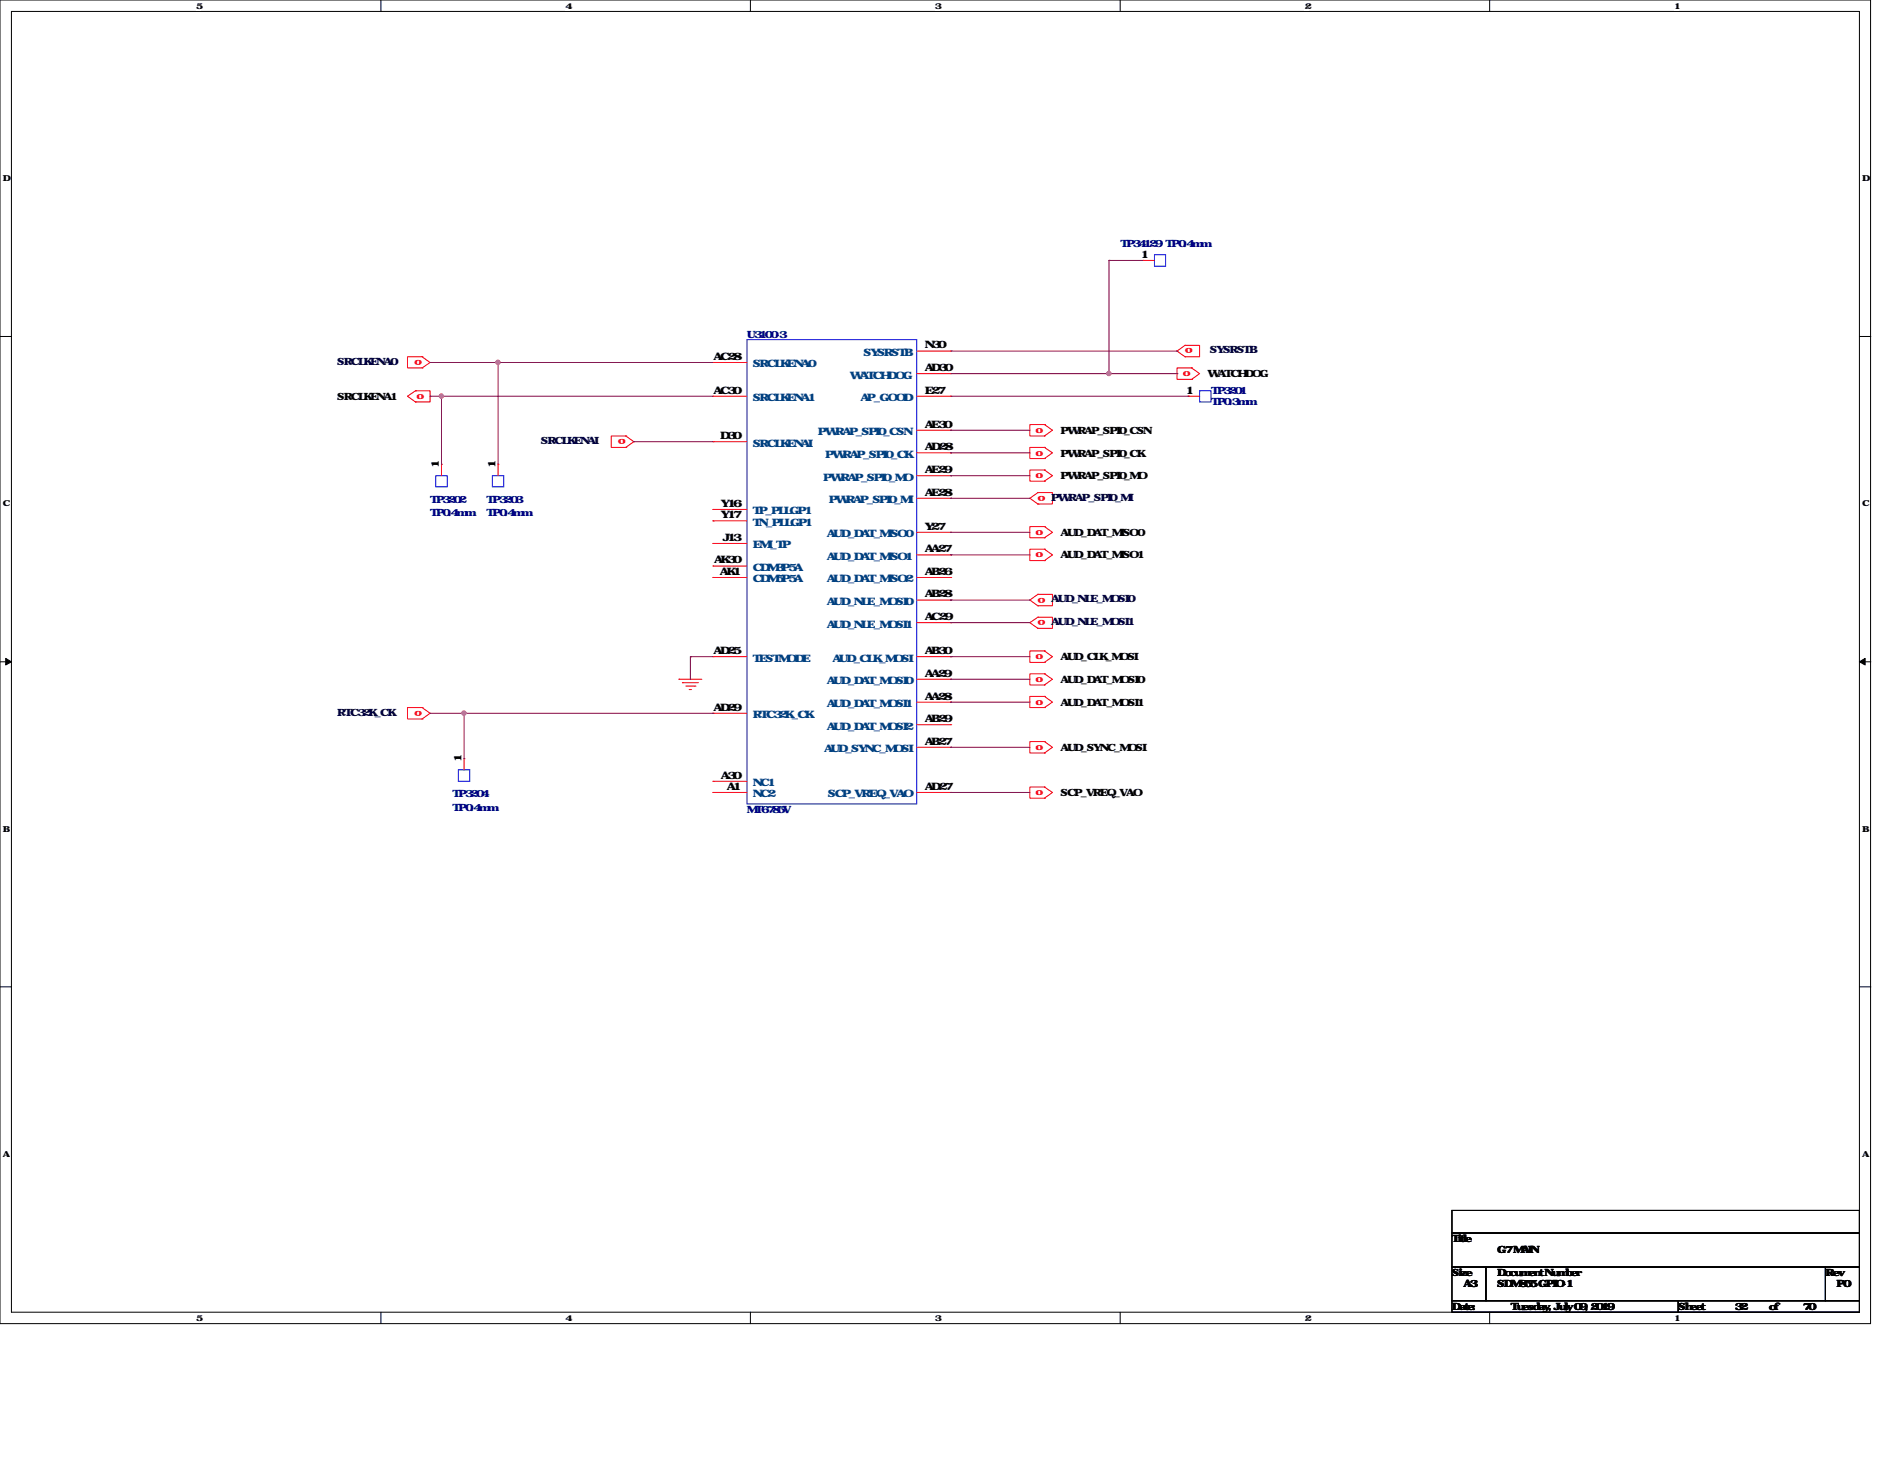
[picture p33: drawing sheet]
<svg xmlns="http://www.w3.org/2000/svg" width="279mm" height="216mm" viewBox="0 0 279 216" stroke-linecap="round" stroke-linejoin="round" font-family="sans-serif">
<defs><g id="words">
<g font-size="1.5" fill="#000080">
<text x="166" y="36.6">TP34129 TP0.4mm</text>
<text x="110.7" y="50">U3100-3</text>
<text x="179.4" y="58.4">TP3201</text>
<text x="179.4" y="60">TP0.3mm</text>
<text x="63.7" y="74.5">TP3202</text>
<text x="63.7" y="76.5">TP0.4mm</text>
<text x="72.1" y="74.5">TP3203</text>
<text x="72.1" y="76.5">TP0.4mm</text>
<text x="67.1" y="118.1">TP3204</text>
<text x="67.1" y="120.1">TP0.4mm</text>
<text x="110.7" y="120.4">MT6785V</text>
</g>
<g font-size="1.5">
<text x="169" y="38.2">1</text>
<text x="105.7" y="53.3">AC28</text>
<text x="137" y="51.6">N30</text>
<text x="50" y="59.2">SRCLKENA1</text>
<text x="105.7" y="58.3">AC30</text>
<text x="137" y="54.9">AD30</text>
<text x="137" y="58.3">E27</text>
<text x="175.7" y="58.3">1</text>
<text x="178.9" y="55.8">WATCHDOG</text>
<text x="106.7" y="65">D30</text>
<text x="137" y="63.3">AE30</text>
<text x="157.1" y="64.2">PWRAP_SPI0_CSN</text>
<text x="65" y="69.3" transform="rotate(-90 65 69.3)">1</text>
<text x="73.4" y="69.3" transform="rotate(-90 73.4 69.3)">1</text>
<text x="137" y="66.7">AD28</text>
<text x="137" y="70.1">AE29</text>
<text x="157.1" y="67.6">PWRAP_SPI0_CK</text>
<text x="157.1" y="71">PWRAP_SPI0_MO</text>
<text x="106.8" y="75.1">Y16</text>
<text x="106.8" y="76.8">Y17</text>
<text x="137" y="73.4">AE28</text>
<text x="105.8" y="83.4">AK30</text>
<text x="107" y="80.1">J13</text>
<text x="137" y="78.4">Y27</text>
<text x="137" y="81.8">AA27</text>
<text x="157.1" y="79.3">AUD_DAT_MISO0</text>
<text x="157.1" y="82.7">AUD_DAT_MISO1</text>
<text x="106.6" y="85.1">AK1</text>
<text x="137" y="85.1">AB26</text>
<text x="137" y="88.5">AB28</text>
<text x="137" y="91.8">AC29</text>
<text x="105.7" y="96.9">AD25</text>
<text x="137" y="96.9">AB30</text>
<text x="137" y="100.2">AA29</text>
<text x="157.1" y="97.7">AUD_CLK_MOSI</text>
<text x="157.1" y="101.1">AUD_DAT_MOSI0</text>
<text x="105.7" y="105.2">AD29</text>
<text x="137" y="103.6">AA28</text>
<text x="137" y="106.9">AB29</text>
<text x="157.1" y="104.5">AUD_DAT_MOSI1</text>
<text x="68.4" y="112.8" transform="rotate(-90 68.4 112.8)">1</text>
<text x="137" y="110.3">AB27</text>
<text x="157.1" y="111.2">AUD_SYNC_MOSI</text>
<text x="106.8" y="115.3">A30</text>
<text x="107.7" y="117">A1</text>
<text x="137" y="117">AD27</text>
<text x="157.1" y="117.9">SCP_VREQ_VAO</text>
<text x="215.1" y="183.9">Title</text>
<text x="221.8" y="185.6">G7 MAIN</text>
<text x="215.1" y="189">Size</text>
<text x="216.8" y="190.6">A3</text>
<text x="221.8" y="190.6">SDM855 GPIO-1</text>
<text x="221.8" y="189">Document Number</text>
<text x="270.4" y="189">Rev</text>
<text x="272.1" y="190.6">P0</text>
<text x="215.1" y="194">Date:</text>
<text x="223.8" y="194">Tuesday, July 09, 2019</text>
<text x="248.6" y="194">Sheet</text>
<text x="257" y="194">32</text>
<text x="262" y="194">of</text>
<text x="267.1" y="194">70</text>
</g>
<g font-size="1.5" fill="#f00">
<text x="62.5" y="53.3" transform="rotate(-180 62.5 53.3)">o</text>
<text x="176.7" y="51.6" transform="rotate(-180 176.7 51.6)">o</text>
<text x="61.7" y="59.1">o</text>
<text x="175.2" y="55.7">o</text>
<text x="92.7" y="65" transform="rotate(-180 92.7 65)">o</text>
<text x="153.4" y="64.1">o</text>
<text x="153.4" y="67.5">o</text>
<text x="153.4" y="70.8">o</text>
<text x="154.9" y="73.4" transform="rotate(-180 154.9 73.4)">o</text>
<text x="153.4" y="79.2">o</text>
<text x="153.4" y="82.6">o</text>
<text x="154.9" y="88.5" transform="rotate(-180 154.9 88.5)">o</text>
<text x="154.9" y="91.8" transform="rotate(-180 154.9 91.8)">o</text>
<text x="153.4" y="97.6">o</text>
<text x="153.4" y="101">o</text>
<text x="62.5" y="105.2" transform="rotate(-180 62.5 105.2)">o</text>
<text x="153.4" y="104.4">o</text>
<text x="153.4" y="111">o</text>
<text x="153.4" y="117.8">o</text>
</g>
<g font-size="1.5" fill="#004080">
<text x="127.9" y="52.7">SYSRSTB</text>
<text x="111.5" y="54.4">SRCLKENA0</text>
<text x="111.5" y="59.4">SRCLKENA1</text>
<text x="125.9" y="56">WATCHDOG</text>
<text x="127.5" y="59.4">AP_GOOD</text>
<text x="121.2" y="64.4">PWRAP_SPI0_CSN</text>
<text x="111.5" y="66.1">SRCLKENAI</text>
<text x="122" y="71.2">PWRAP_SPI0_MO</text>
<text x="122.3" y="67.8">PWRAP_SPI0_CK</text>
<text x="111.5" y="76.2">TP_PLLGP1</text>
<text x="111.5" y="77.9">TN_PLLGP1</text>
<text x="122.8" y="74.5">PWRAP_SPI0_MI</text>
<text x="111.5" y="81.2">EMI_TP</text>
<text x="122.5" y="79.5">AUD_DAT_MISO0</text>
<text x="122.5" y="82.9">AUD_DAT_MISO1</text>
<text x="111.5" y="84.5">CDM3P5A</text>
<text x="111.5" y="86.2">CDM5P5A</text>
<text x="122.5" y="86.2">AUD_DAT_MISO2</text>
<text x="122.5" y="89.6">AUD_NLE_MOSI0</text>
<text x="122.5" y="92.9">AUD_NLE_MOSI1</text>
<text x="111.5" y="98">TESTMODE</text>
<text x="122.5" y="101.3">AUD_DAT_MOSI0</text>
<text x="123.3" y="98">AUD_CLK_MOSI</text>
<text x="111.5" y="106.3">RTC32K_CK</text>
<text x="122.5" y="104.7">AUD_DAT_MOSI1</text>
<text x="122.1" y="111.4">AUD_SYNC_MOSI</text>
<text x="122.5" y="108">AUD_DAT_MOSI2</text>
<text x="111.5" y="116.4">NC1</text>
<text x="111.5" y="118.1">NC2</text>
<text x="122.6" y="118.1">SCP_VREQ_VAO</text>
</g>
<g font-size="1.5" fill="#000040">
<text x="179.2" y="52.3">SYSRSTB</text>
<text x="50" y="54">SRCLKENA0</text>
<text x="80.1" y="65.7">SRCLKENAI</text>
<text x="155.7" y="74.1">PWRAP_SPI0_MI</text>
<text x="155.7" y="89.2">AUD_NLE_MOSI0</text>
<text x="155.7" y="92.6">AUD_NLE_MOSI1</text>
<text x="50" y="106">RTC32K_CK</text>
</g>
<g font-size="1.2">
<text x="29" y="1.3">5</text>
<text x="83.8" y="1.3">4</text>
<text x="138.5" y="1.3">3</text>
<text x="193.3" y="1.3">2</text>
<text x="248" y="1.3">1</text>
<text x=".4" y="26.8">D</text>
<text x="275.9" y="26.8">D</text>
<text x=".4" y="75">C</text>
<text x="275.9" y="75">C</text>
<text x=".4" y="123.1">B</text>
<text x="275.9" y="123.1">B</text>
<text x=".4" y="171.3">A</text>
<text x="275.9" y="171.3">A</text>
<text x="29" y="195.6">5</text>
<text x="83.8" y="195.6">4</text>
<text x="138.5" y="195.6">3</text>
<text x="193.3" y="195.6">2</text>
<text x="248" y="195.6">1</text>
</g>
</g></defs>
<path d="M0 0h277.1v196h-277.1zM1.7 1.7h273.8v192.6h-273.8z" fill="none" stroke="#000" stroke-width=".15"/>
<g fill="#fff">
<path d="M29 .2h.7v1.3h-.7z"/>
<path d="M29 194.5h.7v1.3h-.7z"/>
</g>
<path d="M56.4 0v1.7M56.4 194.3v1.7" fill="none" stroke="#000" stroke-width=".15"/>
<g fill="#fff">
<path d="M83.8 .2h.6v1.3h-.6z"/>
<path d="M83.8 194.5h.6v1.3h-.6z"/>
</g>
<path d="M111.2 0v1.7M111.2 194.3v1.7" fill="none" stroke="#000" stroke-width=".15"/>
<g fill="#fff">
<path d="M138.5 .2h.6v1.3h-.6z"/>
<path d="M138.5 194.5h.6v1.3h-.6z"/>
</g>
<path d="M165.9 0v1.7M165.9 194.3v1.7" fill="none" stroke="#000" stroke-width=".15"/>
<g fill="#fff">
<path d="M193.3 .2h.6v1.3h-.6z"/>
<path d="M193.3 194.5h.6v1.3h-.6z"/>
</g>
<path d="M220.7 0v1.7M220.7 194.3v1.7" fill="none" stroke="#000" stroke-width=".15"/>
<g fill="#fff">
<path d="M248 .2h.7v1.3h-.7z"/>
<path d="M248 194.5h.7v1.3h-.7z"/>
<path d="M.4 25.7h.9v1.4h-.9z"/>
<path d="M275.9 25.7h.8v1.4h-.8z"/>
<path d="M.4 73.9h.9v1.3h-.9z"/>
<path d="M275.9 73.9h.8v1.3h-.8z"/>
</g>
<path d="M0 49.8h1.7M275.5 49.8h1.7" fill="none" stroke="#000" stroke-width=".15"/>
<g fill="#fff">
<path d="M.4 122h.8v1.4h-.8z"/>
<path d="M275.9 122h.7v1.4h-.7z"/>
</g>
<path d="M0 98h1.7M275.5 98h1.7" fill="none" stroke="#000" stroke-width=".15"/>
<path d="M.8 97.5l.9 .5-.9 .5zM275.5 98l.8-.5v1z" fill="#000" stroke="#000" stroke-width=".15"/>
<g fill="#fff">
<path d="M.4 170.2h.8v1.3h-.8z"/>
<path d="M275.9 170.2h.7v1.3h-.7z"/>
</g>
<path d="M0 146.1h1.7M275.5 146.1h1.7M215.1 179.2h60.4v3.4h-60.4zM215.1 182.6h60.4v5h-60.4zM215.1 187.6h5v5h-5zM215.1 192.6h33.5v1.7h-33.5zM220.1 187.6h50.3v5h-50.3zM248.6 192.6h26.9v1.7h-26.9zM270.4 187.6h5.1v5h-5.1z" fill="none" stroke="#000" stroke-width=".15"/>
<g fill="none" stroke="#f00" stroke-width=".15">
<path d="M169.3 38.6h.1M169.3 38.6h1.7M61.6 57.9h.1M61.6 59.5h.1M61.6 57.9h2.1v1.6h-2.1M61.6 57.9l-1.2 .8 1.2 .8M62.5 54.5h.1M62.5 52.8h.1M62.5 52.8h-2.1v1.7h2.1M62.5 52.8l1.2 .9-1.2 .8M105.6 53.7h.1M105.6 58.7h.1"/>
<path d="M105.6 58.7h5.1M105.6 53.7h5.1M135.8 58.7h5M135.8 52h5M135.8 55.3h5M140.8 52h.1M140.8 55.3h.1M140.8 58.7h.1M175.6 52.8h.1M175.6 51.1h.1M175.6 51.1h2.1v1.7h-2.1M175.6 51.1l-1.2 .9 1.2 .8"/>
<path d="M176 58.7h.1M176 58.7h1.7M176.5 54.5h.1M176.5 56.2h.1M176.5 54.5h-2.1v1.7h2.1M176.5 54.5l1.2 .8-1.2 .9M65.4 68.7h.1M65.4 68.7v1.7M73.8 68.7h.1M73.8 68.7v1.7M92.7 66.3h.1M92.7 64.6h.1"/>
<path d="M92.7 64.6h-2.1v1.7h2.1M92.7 64.6l1.2 .8-1.2 .9M105.6 65.4h.1M105.6 75.4h.1M105.6 77.1h.1M105.6 65.4h5.1M105.6 75.4h5.1M105.6 77.1h5.1M135.8 63.7h5M135.8 67.1h5M135.8 70.4h5M135.8 73.8h5"/>
<path d="M135.8 78.8h5M140.8 63.7h.1M140.8 67.1h.1M140.8 70.4h.1M140.8 73.8h.1M140.8 78.8h.1M153.8 74.6h.1M153.8 72.9h.1M153.8 72.9h2.1v1.7h-2.1M153.8 72.9l-1.2 .9 1.2 .8M154.7 62.9h.1M154.7 64.6h.1"/>
<path d="M154.7 62.9h-2.1v1.7h2.1M154.7 66.3h.1M154.7 67.9h.1M154.7 66.3h-2.1v1.6h2.1M154.7 69.6h.1M154.7 71.2h.1M154.7 69.6h-2.1v1.6h2.1M154.7 78h.1M154.7 79.6h.1M154.7 78h-2.1v1.6h2.1M154.7 62.9l1.2 .8-1.2 .9M154.7 66.3l1.2 .8-1.2 .8"/>
<path d="M154.7 69.6l1.2 .8-1.2 .8M154.7 78l1.2 .8-1.2 .8M105.6 80.5h.1M105.6 83.8h.1M105.6 85.5h.1M105.6 97.2h.1M105.6 80.5h5.1M105.6 83.8h5.1M105.6 85.5h5.1M105.6 97.2h5.1M135.8 85.5h5M135.8 97.2h5"/>
<path d="M135.8 92.2h5M135.8 82.2h5M135.8 88.9h5M140.8 92.2h.1M140.8 82.2h.1M140.8 85.5h.1M140.8 88.9h.1M140.8 97.2h.1M153.8 89.7h.1M153.8 88h.1M153.8 88h2.1v1.7h-2.1M153.8 93h.1"/>
<path d="M153.8 91.4h.1M153.8 91.4h2.1v1.6h-2.1M153.8 88l-1.2 .9 1.2 .8M153.8 91.4l-1.2 .8 1.2 .8M154.7 81.3h.1M154.7 83h.1M154.7 81.3h-2.1v1.7h2.1M154.7 96.4h.1M154.7 98.1h.1M154.7 96.4h-2.1v1.7h2.1M154.7 99.8h.1M154.7 99.8h-2.1v1.6h2.1"/>
<path d="M154.7 81.3l1.2 .9-1.2 .8M154.7 96.4l1.2 .8-1.2 .9M154.7 99.8l1.2 .8-1.2 .8M62.5 106.5h.1M62.5 104.8h.1M62.5 104.8h-2.1v1.7h2.1M62.5 104.8l1.2 .8-1.2 .9M68.7 112.4h.1M68.7 112.4v1.6M100.6 100.6h.1M100.6 100.6h3.4M101.1 101.1h.1"/>
<path d="M101.1 101.1h2.4M101.6 101.6h1.4M102.1 102.1h.1M102.1 102.1h.3M103 101.6h.1M105.6 105.6h.1M105.6 115.7h.1M105.6 117.3h.1M105.6 117.3h5.1M105.6 105.6h5.1M105.6 115.7h5.1M135.8 100.6h5"/>
<path d="M135.8 117.3h5M135.8 104h5M135.8 107.3h5M135.8 110.7h5M140.8 117.3h.1M140.8 100.6h.1M140.8 104h.1M140.8 107.3h.1M140.8 110.7h.1M154.7 101.4h.1M154.7 103.1h.1M154.7 104.8h.1"/>
<path d="M154.7 103.1h-2.1v1.7h2.1M154.7 109.8h.1M154.7 111.5h.1M154.7 109.8h-2.1v1.7h2.1M154.7 116.5h.1M154.7 118.2h.1M154.7 116.5h-2.1v1.7h2.1M154.7 103.1l1.2 .9-1.2 .8M154.7 109.8l1.2 .9-1.2 .8M154.7 116.5l1.2 .8-1.2 .9"/>
</g>
<path d="M171 37.7h1.7v1.7h-1.7zM110.7 50.3h25.1v68.7h-25.1zM177.7 57.9h1.7v1.6h-1.7zM64.6 70.4h1.7v1.7h-1.7zM72.9 70.4h1.7v1.7h-1.7zM67.9 114h1.7v1.7h-1.7z" fill="none" stroke="#00f" stroke-width=".15"/>
<g fill="none" stroke="#800040" stroke-width=".15">
<path d="M164.3 38.6h.1M164.3 38.6h5M164.3 38.6v16.7M63.7 53.7h.1M63.7 58.7h.1M63.7 53.7h41.9M63.7 58.7h41.9M65.4 58.7h.1M65.4 58.7v10M73.8 53.7h.1M73.8 53.7v15M140.8 58.7h35.2"/>
<path d="M140.8 52h33.6M140.8 55.3h33.6M164.3 55.3h.1M174.4 52h.1M174.4 55.3h.1M176 58.7h.1M93.9 65.4h.1M93.9 65.4h11.7M140.8 63.7h.1M140.8 67.1h.1M140.8 70.4h.1M140.8 73.8h.1"/>
<path d="M140.8 78.8h.1M140.8 63.7h11.8M140.8 67.1h11.8M140.8 70.4h11.8M140.8 73.8h11.8M140.8 78.8h11.8M102.3 97.2h.1M102.3 97.2h3.3M102.3 97.2v3.4M140.8 82.2h.1M140.8 88.9h.1M140.8 92.2h.1"/>
<path d="M140.8 97.2h.1M140.8 97.2h11.8M140.8 82.2h11.8M140.8 88.9h11.8M140.8 92.2h11.8M63.7 105.6h41.9M68.7 105.6h.1M68.7 105.6v6.8M105.6 105.6h.1M140.8 100.6h.1M140.8 104h.1M140.8 110.7h.1"/>
<path d="M140.8 117.3h.1M140.8 100.6h11.8M140.8 104h11.8M140.8 110.7h11.8M140.8 117.3h11.8"/>
</g>
<g fill="#f0f" stroke="#f0f" stroke-width=".15">
<circle cx="73.8" cy="53.7" r=".32"/>
<circle cx="65.4" cy="58.7" r=".32"/>
<circle cx="68.7" cy="105.6" r=".32"/>
<circle cx="164.3" cy="55.3" r=".32"/>
</g>
<use href="#words"/>
</svg>
